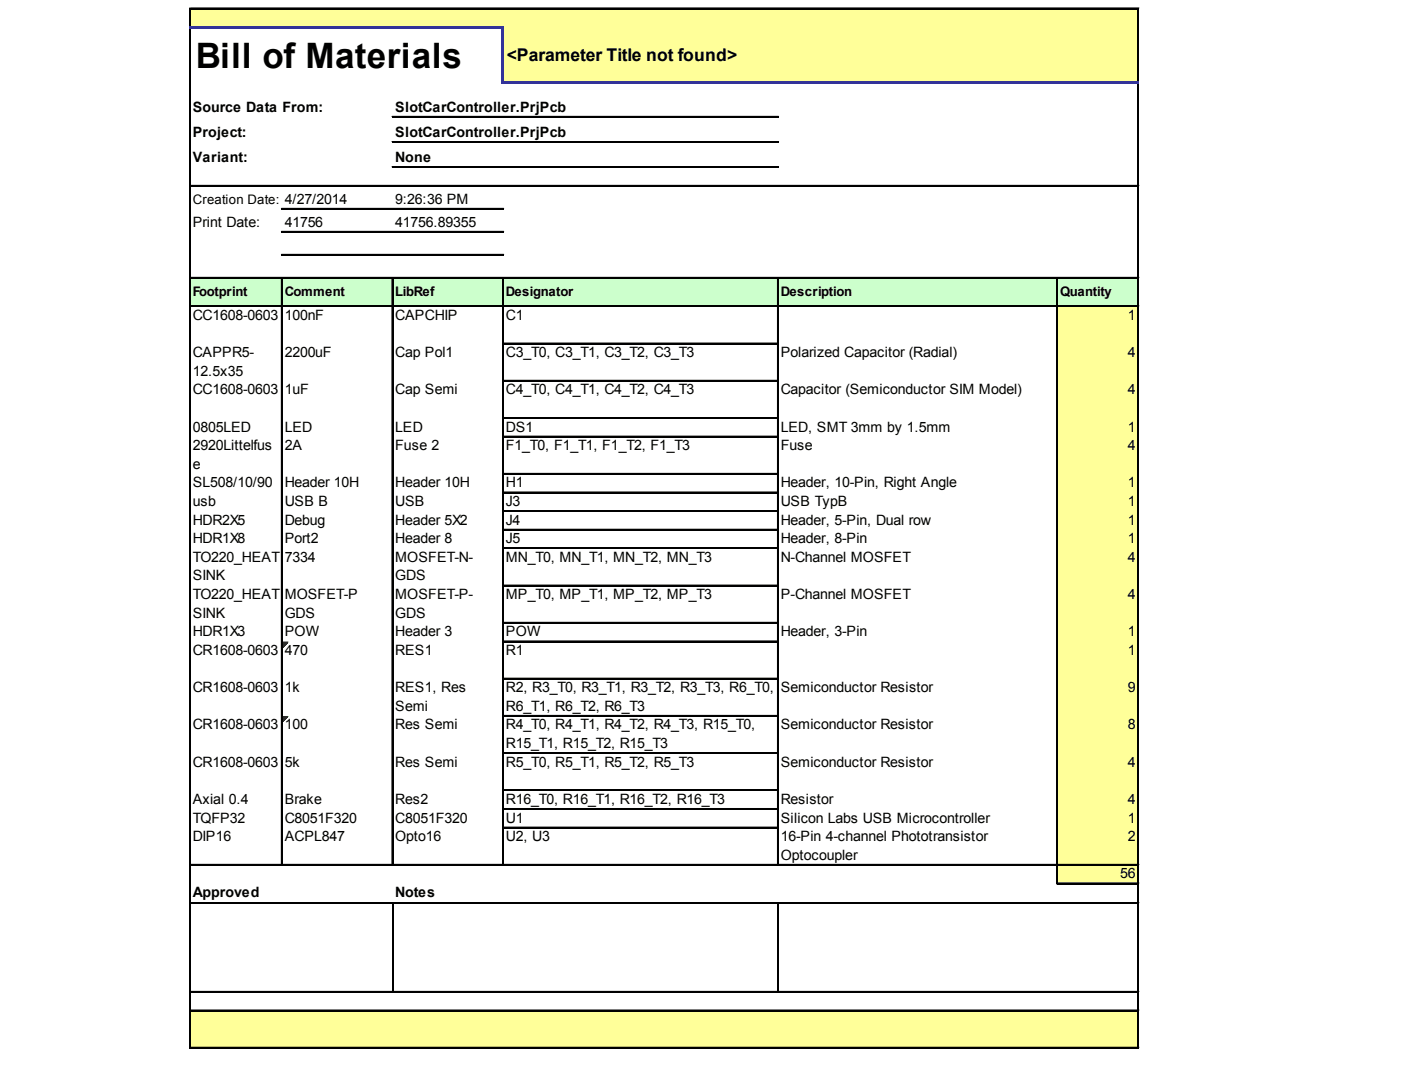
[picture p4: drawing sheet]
<svg xmlns="http://www.w3.org/2000/svg" width="264mm" height="203mm" viewBox="0 0 264 203" stroke-linecap="round" stroke-linejoin="round" font-family="sans-serif">
<defs><g id="words">
<text font-size="6.6" x="36.9" y="12.8">Bill of Materials</text>
<text font-size="3.3" x="95.5" y="11.5">&lt;Parameter Title not found&gt;</text>
<g font-size="2.7">
<text x="36.3" y="21">Source Data From:</text>
<text x="74.5" y="21">SlotCarController.PrjPcb</text>
<text x="36.3" y="25.8">Project:</text>
<text x="74.5" y="25.8">SlotCarController.PrjPcb</text>
<text x="36.3" y="30.5">Variant:</text>
<text x="74.5" y="30.5">None</text>
<text x="74.5" y="38.4">9:26:36 PM</text>
<text x="36.3" y="42.7">Print Date:</text>
<text x="53.6" y="42.7">41756</text>
<text x="74.5" y="42.7">41756.89355</text>
<text x="36.3" y="60.2">CC1608-0603</text>
<text x="53.6" y="60.2">100nF</text>
<text x="74.5" y="60.2">CAPCHIP</text>
<text x="95.3" y="60.2">C1</text>
<text x="212.5" y="60.2">1</text>
<text x="36.3" y="67.2">CAPPR5-</text>
<text x="36.3" y="70.8">12.5x35</text>
<text x="53.6" y="67.2">2200uF</text>
<text x="74.5" y="67.2">Cap Pol1</text>
<text x="95.3" y="67.2">C3_T0, C3_T1, C3_T2, C3_T3</text>
<text x="147.1" y="67.2">Polarized Capacitor (Radial)</text>
<text x="212.5" y="67.2">4</text>
<text x="36.3" y="74.3">CC1608-0603</text>
<text x="53.6" y="74.3">1uF</text>
<text x="74.5" y="74.3">Cap Semi</text>
<text x="95.3" y="74.3">C4_T0, C4_T1, C4_T2, C4_T3</text>
<text x="147.1" y="74.3">Capacitor (Semiconductor SIM Model)</text>
<text x="212.5" y="74.3">4</text>
<text x="36.3" y="81.3">0805LED</text>
<text x="53.6" y="81.3">LED</text>
<text x="74.5" y="81.3">LED</text>
<text x="95.3" y="81.3">DS1</text>
<text x="147.1" y="81.3">LED, SMT 3mm by 1.5mm</text>
<text x="212.5" y="81.3">1</text>
<text x="36.3" y="84.8">2920Littelfus</text>
<text x="36.3" y="88.3">e</text>
<text x="53.6" y="84.8">2A</text>
<text x="74.5" y="84.8">Fuse 2</text>
<text x="95.3" y="84.8">F1_T0, F1_T1, F1_T2, F1_T3</text>
<text x="147.1" y="84.8">Fuse</text>
<text x="212.5" y="84.8">4</text>
<text x="36.3" y="91.8">SL508/10/90</text>
<text x="36.3" y="95.3">usb</text>
<text x="53.6" y="91.8">Header 10H</text>
<text x="53.6" y="95.3">USB B</text>
<text x="74.5" y="91.8">Header 10H</text>
<text x="74.5" y="95.3">USB</text>
<text x="95.3" y="91.8">H1</text>
<text x="95.3" y="95.3">J3</text>
<text x="147.1" y="91.8">Header, 10-Pin, Right Angle</text>
<text x="147.1" y="95.3">USB TypB</text>
<text x="212.5" y="91.8">1</text>
<text x="212.5" y="95.3">1</text>
<text x="36.3" y="98.8">HDR2X5</text>
<text x="53.6" y="98.8">Debug</text>
<text x="74.5" y="98.8">Header 5X2</text>
<text x="95.3" y="98.8">J4</text>
<text x="147.1" y="98.8">Header, 5-Pin, Dual row</text>
<text x="212.5" y="98.8">1</text>
<text x="36.3" y="102.3">HDR1X8</text>
<text x="36.3" y="105.8">TO220_HEAT</text>
<text x="53.6" y="102.3">Port2</text>
<text x="53.6" y="105.8">7334</text>
<text x="74.5" y="102.3">Header 8</text>
<text x="74.5" y="105.8">MOSFET-N-</text>
<text x="95.3" y="102.3">J5</text>
<text x="95.3" y="105.8">MN_T0, MN_T1, MN_T2, MN_T3</text>
<text x="147.1" y="102.3">Header, 8-Pin</text>
<text x="147.1" y="105.8">N-Channel MOSFET</text>
<text x="212.5" y="102.3">1</text>
<text x="212.5" y="105.8">4</text>
<text x="36.3" y="109.3">SINK</text>
<text x="36.3" y="112.8">TO220_HEAT</text>
<text x="53.6" y="112.8">MOSFET-P</text>
<text x="74.5" y="109.3">GDS</text>
<text x="74.5" y="112.8">MOSFET-P-</text>
<text x="95.3" y="112.8">MP_T0, MP_T1, MP_T2, MP_T3</text>
<text x="147.1" y="112.8">P-Channel MOSFET</text>
<text x="212.5" y="112.8">4</text>
<text x="36.3" y="116.3">SINK</text>
<text x="36.3" y="119.8">HDR1X3</text>
<text x="53.6" y="116.3">GDS</text>
<text x="53.6" y="119.8">POW</text>
<text x="74.5" y="116.3">GDS</text>
<text x="74.5" y="119.8">Header 3</text>
<text x="95.3" y="119.8">POW</text>
<text x="147.1" y="119.8">Header, 3-Pin</text>
<text x="212.5" y="119.8">1</text>
<text x="36.3" y="123.3">CR1608-0603</text>
<text x="53.6" y="123.3">470</text>
<text x="74.5" y="123.3">RES1</text>
<text x="95.3" y="123.3">R1</text>
<text x="212.5" y="123.3">1</text>
<text x="36.3" y="130.4">CR1608-0603</text>
<text x="53.6" y="130.4">1k</text>
<text x="74.5" y="130.4">RES1, Res</text>
<text x="95.3" y="130.4">R2, R3_T0, R3_T1, R3_T2, R3_T3, R6_T0,</text>
<text x="147.1" y="130.4">Semiconductor Resistor</text>
<text x="212.5" y="130.4">9</text>
<text x="36.3" y="137.4">CR1608-0603</text>
<text x="53.6" y="137.4">100</text>
<text x="74.5" y="133.9">Semi</text>
<text x="74.5" y="137.4">Res Semi</text>
<text x="95.3" y="133.9">R6_T1, R6_T2, R6_T3</text>
<text x="95.3" y="137.4">R4_T0, R4_T1, R4_T2, R4_T3, R15_T0,</text>
<text x="147.1" y="137.4">Semiconductor Resistor</text>
<text x="212.5" y="137.4">8</text>
<text x="95.3" y="140.9">R15_T1, R15_T2, R15_T3</text>
<text x="36.3" y="144.4">CR1608-0603</text>
<text x="53.6" y="144.4">5k</text>
<text x="74.5" y="144.4">Res Semi</text>
<text x="95.3" y="144.4">R5_T0, R5_T1, R5_T2, R5_T3</text>
<text x="147.1" y="144.4">Semiconductor Resistor</text>
<text x="212.5" y="144.4">4</text>
<text x="36.3" y="151.4">Axial 0.4</text>
<text x="36.3" y="154.9">TQFP32</text>
<text x="53.6" y="151.4">Brake</text>
<text x="53.6" y="154.9">C8051F320</text>
<text x="74.5" y="151.4">Res2</text>
<text x="74.5" y="154.9">C8051F320</text>
<text x="95.3" y="151.4">R16_T0, R16_T1, R16_T2, R16_T3</text>
<text x="95.3" y="154.9">U1</text>
<text x="147.1" y="151.4">Resistor</text>
<text x="147.1" y="154.9">Silicon Labs USB Microcontroller</text>
<text x="212.5" y="151.4">4</text>
<text x="212.5" y="154.9">1</text>
<text x="36.3" y="158.4">DIP16</text>
<text x="53.6" y="158.4">ACPL847</text>
<text x="74.5" y="158.4">Opto16</text>
<text x="95.3" y="158.4">U2, U3</text>
<text x="147.1" y="158.4">16-Pin 4-channel Phototransistor</text>
<text x="147.1" y="161.9">Optocoupler</text>
<text x="212.5" y="158.4">2</text>
<text x="211" y="165.4">56</text>
<text x="36.3" y="168.9">Approved</text>
<text x="74.5" y="168.9">Notes</text>
</g>
<g font-size="2.5">
<text x="36.3" y="38.4">Creation Date: 4/27/2014</text>
<text x="36.3" y="55.7">Footprint</text>
<text x="53.6" y="55.7">Comment</text>
<text x="74.5" y="55.7">LibRef</text>
<text x="95.3" y="55.7">Designator</text>
<text x="147.1" y="55.7">Description</text>
<text x="199.7" y="55.7">Quantity</text>
</g>
</g></defs>
<g fill="#ff9">
<path d="M35.8 1.7h178.7v3.7h-178.7z"/>
<path d="M94.7 5.2h119.8v10.5h-119.8z"/>
</g>
<path d="M35.8 52.2h178.7v5.6h-178.7z" fill="#cfc"/>
<g fill="#ff9">
<path d="M199 57.6h15.5v7.2h-15.5z"/>
<path d="M199 64.6h15.5v7.2h-15.5z"/>
<path d="M199 71.6h15.5v7.2h-15.5z"/>
<path d="M199 78.6h15.5v3.7h-15.5z"/>
<path d="M199 82.1h15.5v7.3h-15.5z"/>
<path d="M199 89.2h15.5v3.7h-15.5z"/>
<path d="M199 92.7h15.5v3.7h-15.5z"/>
<path d="M199 96.2h15.5v3.7h-15.5z"/>
<path d="M199 99.7h15.5v3.7h-15.5z"/>
<path d="M199 103.2h15.5v7.2h-15.5z"/>
<path d="M199 110.2h15.5v7.2h-15.5z"/>
<path d="M199 117.2h15.5v3.7h-15.5z"/>
<path d="M199 120.7h15.5v7.2h-15.5z"/>
</g>
<path d="M53.2 120.9h1" fill="none" stroke="#008000" stroke-width=".21"/>
<path d="M53.2 120.9h1v.2h-1z" fill="#008000"/>
<path d="M53.2 121.1h.8" fill="none" stroke="#008000" stroke-width=".21"/>
<path d="M53.2 121.1h.8v.2h-.8z" fill="#008000"/>
<path d="M53.2 121.3h.6" fill="none" stroke="#008000" stroke-width=".21"/>
<path d="M53.2 121.3h.6v.2h-.6z" fill="#008000"/>
<path d="M53.2 121.5h.4" fill="none" stroke="#008000" stroke-width=".21"/>
<path d="M53.2 121.5h.4v.2h-.4z" fill="#008000"/>
<path d="M53.2 121.7h.2" fill="none" stroke="#008000" stroke-width=".21"/>
<path d="M53.2 121.7h.2v.2h-.2z" fill="#008000"/>
<path d="M199 127.7h15.5v14.3h-15.5z" fill="#ff9"/>
<path d="M53.2 134.9h1" fill="none" stroke="#008000" stroke-width=".21"/>
<path d="M53.2 134.9h1v.2h-1z" fill="#008000"/>
<path d="M53.2 135.1h.8" fill="none" stroke="#008000" stroke-width=".21"/>
<path d="M53.2 135.1h.8v.3h-.8z" fill="#008000"/>
<path d="M53.2 135.4h.6" fill="none" stroke="#008000" stroke-width=".21"/>
<path d="M53.2 135.4h.6v.2h-.6z" fill="#008000"/>
<path d="M53.2 135.6h.4" fill="none" stroke="#008000" stroke-width=".21"/>
<path d="M53.2 135.6h.4v.2h-.4z" fill="#008000"/>
<path d="M53.2 135.8h.2" fill="none" stroke="#008000" stroke-width=".21"/>
<path d="M53.2 135.8h.2v.2h-.2z" fill="#008000"/>
<g fill="#ff9">
<path d="M199 141.7h15.5v24.8h-15.5z"/>
<path d="M35.8 190.2h178.7v7.2h-178.7z"/>
</g>
<g fill="none" stroke="#000" stroke-width=".21">
<path d="M35.7 1.5v3.5M35.7 5.4v192M35.8 1.5v3.5M35.8 5.4v192M35.9 1.5h178.6M35.9 1.6h178.6M214.3 1.7v13.6M214.3 15.7v181.7M214.4 1.7v13.6M214.4 15.7v181.7M35.9 34.9h178.6M35.9 35h178.6"/>
<path d="M53 39.2h41.9M53 39.3h41.9M73.8 21.9h72.8M73.8 22h72.8M73.8 26.7h72.8M73.8 26.8h72.8M73.8 31.4h72.8M73.8 31.5h72.8M35.9 52.2h178.6M35.9 52.3h178.6M35.9 57.6h178.6M35.9 57.7h178.6"/>
<path d="M53 52.4v110.6M53 43.6h41.9M53 43.7h41.9M53 47.9h41.9M53 48h41.9M53.1 52.4v110.6M73.8 52.4v110.6M73.9 52.4v110.6M94.7 52.4v110.6M94.8 52.4v110.6M146.4 52.4v110.6M146.5 52.4v110.6"/>
<path d="M199 52.4v114.1M199.1 52.4v114.1M94.9 64.6h51.5M94.9 64.7h51.5M94.9 71.6h51.5M94.9 71.7h51.5M94.9 78.6h51.5M94.9 78.7h51.5M94.9 82.1h51.5M94.9 82.2h51.5M94.9 89.2h51.5M94.9 89.3h51.5"/>
<path d="M94.9 92.7h51.5M94.9 92.8h51.5M94.9 96.2h51.5M94.9 96.3h51.5M94.9 99.7h51.5M94.9 99.8h51.5M94.9 103.2h51.5M94.9 103.3h51.5M94.9 110.2h51.5M94.9 110.3h51.5M94.9 117.2h51.5M94.9 117.3h51.5"/>
<path d="M94.9 120.7h51.5M94.9 120.8h51.5M94.9 127.7h51.5M94.9 127.8h51.5M94.9 134.7h51.5M94.9 134.8h51.5M94.9 141.7h51.5M94.9 141.8h51.5M94.9 148.8h51.5M94.9 148.9h51.5M94.9 152.3h51.5M94.9 152.4h51.5"/>
<path d="M94.9 155.8h51.5M94.9 155.9h51.5M35.9 162.8h178.6M35.9 162.9h178.6M35.9 170h178.6M35.9 170.1h178.6M73.9 170.2v16.5M146.5 170.2v16.5M199.3 166.3h15.2M199.3 166.4h15.2M35.9 186.7h178.6M35.9 186.8h178.6"/>
<path d="M35.9 190.2h178.6M35.9 190.3h178.6M35.9 197.2h178.6M35.9 197.3h178.6"/>
</g>
<path d="M35.7 5.2h59.2M94.7 5.4v10.3M94.9 15.5h119.6" fill="none" stroke="#339" stroke-width=".41"/>
<use href="#words"/>
</svg>
